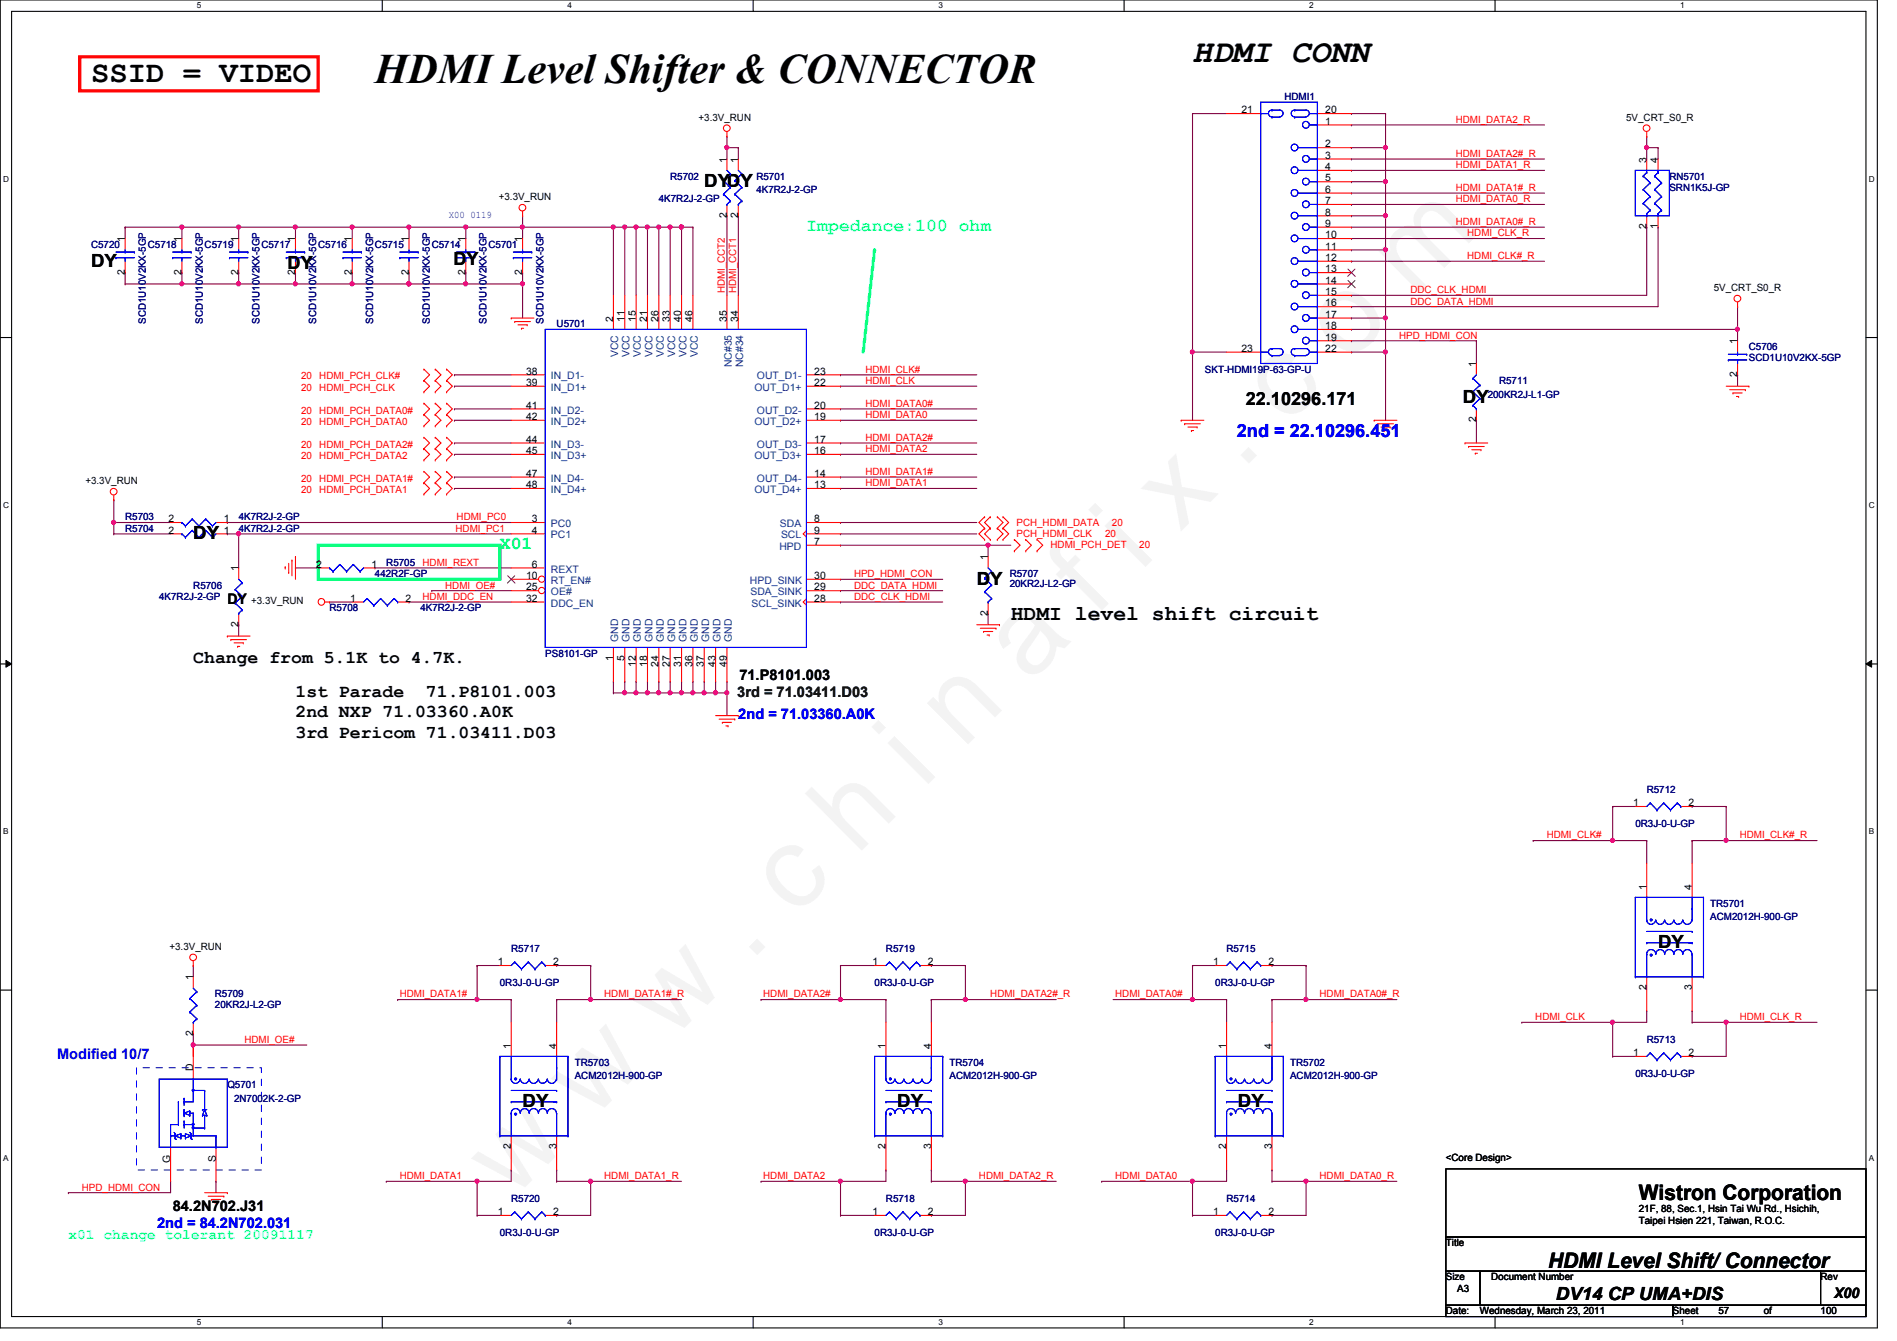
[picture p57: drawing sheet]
<svg xmlns="http://www.w3.org/2000/svg" width="297mm" height="210mm" viewBox="0 0 297 210" stroke-linecap="round" stroke-linejoin="round" font-family="sans-serif">
<defs><g id="words">
<text font-size="17.6" fill="#f0f" x="80.1" y="188" transform="rotate(-45 80.1 188)">w w w . c h i n a f i x . c o m</text>
<text font-size="6.6" x="58.7" y="13">HDMI Level Shifter &amp; CONNECTOR</text>
<text font-size="5.1" x="186.7" y="9.7">HDMI CONN</text>
<text font-size="4.8" x="14.3" y="12.9">SSID = VIDEO</text>
<g font-size="3.3">
<text x="158.3" y="97">HDMI level shift circuit</text>
<text x="256.6" y="187.9">Wistron Corporation</text>
<text x="242.4" y="198.5">HDMI Level Shift/ Connector</text>
</g>
<g font-size="2.8">
<text x="110.3" y="29.3">DYDY</text>
<text x="14.3" y="41.7">DY</text>
<text x="71" y="41.4">DY</text>
<text x="45" y="42.1">DY</text>
<text x="195.1" y="63.4">22.10296.171</text>
<text x="229.1" y="63.1">DY</text>
<text x="30.3" y="84.4">DY</text>
<text x="152.9" y="91.5">DY</text>
<text x="30.3" y="103.7">Change from 5.1K to 4.7K.</text>
<text x="46.3" y="109.1">1st Parade</text>
<text x="46.3" y="112.3">2nd NXP 71.03360.A0K</text>
<text x="66.7" y="109.1">71.P8101.003</text>
<text x="46.3" y="115.5">3rd Pericom 71.03411.D03</text>
<text x="259.6" y="148.4">DY</text>
<text x="81.8" y="173.3">DY</text>
<text x="140.5" y="173.3">DY</text>
<text x="193.8" y="173.3">DY</text>
<text x="243.6" y="203.5">DV14 CP UMA+DIS</text>
</g>
<text font-size="2.8" fill="#0ff" x="126.3" y="36.2">Impedance:100 ohm</text>
<text font-size="2.8" fill="#00f" x="193.7" y="68.4">2nd = 22.10296.451</text>
<text font-size="2.8" fill="#0f0" x="78.3" y="85.9">X01</text>
<g font-size="2.3">
<text x="35.6" y="94.6">DY</text>
<text x="115.8" y="106.5">71.P8101.003</text>
<text x="27" y="189.5">84.2N702.J31</text>
<text x="287.2" y="203.2">X00</text>
</g>
<text font-size="2.3" fill="#004000" x="115.4" y="109.1">3rd = 71.03411.D03</text>
<g font-size="2.3" fill="#00f">
<text x="115.6" y="112.5">2nd = 71.03360.A0K</text>
<text x="8.9" y="165.7">Modified 10/7</text>
<text x="24.6" y="192.2">2nd = 84.2N702.031</text>
</g>
<text font-size="2.3" fill="#0ff" x="10.7" y="193.9">x01 change tolerant 20091117</text>
<g font-size="1.6">
<text x="194.4" y="17.7">21</text>
<text x="207.5" y="17.7">20</text>
<text x="109.4" y="18.9">+3.3V_RUN</text>
<text x="207.5" y="19.5">1</text>
<text x="207.5" y="23.1">2</text>
<text x="254.6" y="18.9">5V_CRT_S0_R</text>
<text x="113.8" y="25.4" transform="rotate(-90 113.8 25.4)">1</text>
<text x="115.6" y="25.4" transform="rotate(-90 115.6 25.4)">1</text>
<text x="207.5" y="24.8">3</text>
<text x="207.5" y="26.6">4</text>
<text x="207.5" y="28.4">5</text>
<text x="257.8" y="25.4" transform="rotate(-90 257.8 25.4)">3</text>
<text x="259.6" y="25.4" transform="rotate(-90 259.6 25.4)">4</text>
<text x="78.1" y="31.3">+3.3V_RUN</text>
<text x="113.8" y="34.1" transform="rotate(-90 113.8 34.1)">2</text>
<text x="115.6" y="34.1" transform="rotate(-90 115.6 34.1)">2</text>
<text x="207.5" y="30.2">6</text>
<text x="207.5" y="32">7</text>
<text x="207.5" y="33.7">8</text>
<text x="207.5" y="35.5">9</text>
<text x="257.8" y="35.9" transform="rotate(-90 257.8 35.9)">2</text>
<text x="259.6" y="35.9" transform="rotate(-90 259.6 35.9)">1</text>
<text x="19.6" y="37.9" transform="rotate(-90 19.6 37.9)">1</text>
<text x="28.4" y="37.9" transform="rotate(-90 28.4 37.9)">1</text>
<text x="37.3" y="37.9" transform="rotate(-90 37.3 37.9)">1</text>
<text x="46.2" y="37.9" transform="rotate(-90 46.2 37.9)">1</text>
<text x="55.1" y="37.9" transform="rotate(-90 55.1 37.9)">1</text>
<text x="64" y="37.9" transform="rotate(-90 64 37.9)">1</text>
<text x="72.9" y="37.9" transform="rotate(-90 72.9 37.9)">1</text>
<text x="81.8" y="37.9" transform="rotate(-90 81.8 37.9)">1</text>
<text x="207.5" y="37.3">10</text>
<text x="207.5" y="39.1">11</text>
<text x="207.5" y="40.9">12</text>
<text x="19.6" y="43" transform="rotate(-90 19.6 43)">2</text>
<text x="28.4" y="43" transform="rotate(-90 28.4 43)">2</text>
<text x="37.3" y="43" transform="rotate(-90 37.3 43)">2</text>
<text x="46.2" y="43" transform="rotate(-90 46.2 43)">2</text>
<text x="55.1" y="43" transform="rotate(-90 55.1 43)">2</text>
<text x="64" y="43" transform="rotate(-90 64 43)">2</text>
<text x="72.9" y="43" transform="rotate(-90 72.9 43)">2</text>
<text x="81.8" y="43" transform="rotate(-90 81.8 43)">2</text>
<text x="207.5" y="42.6">13</text>
<text x="207.5" y="44.4">14</text>
<text x="207.5" y="46.2">15</text>
<text x="207.5" y="48">16</text>
<text x="268.3" y="45.6">5V_CRT_S0_R</text>
<text x="96" y="50.3" transform="rotate(-90 96 50.3)">2</text>
<text x="97.8" y="50.3" transform="rotate(-90 97.8 50.3)">11</text>
<text x="99.6" y="50.3" transform="rotate(-90 99.6 50.3)">15</text>
<text x="101.3" y="50.3" transform="rotate(-90 101.3 50.3)">21</text>
<text x="103.1" y="50.3" transform="rotate(-90 103.1 50.3)">26</text>
<text x="104.9" y="50.3" transform="rotate(-90 104.9 50.3)">33</text>
<text x="106.7" y="50.3" transform="rotate(-90 106.7 50.3)">40</text>
<text x="108.5" y="50.3" transform="rotate(-90 108.5 50.3)">46</text>
<text x="113.8" y="50.3" transform="rotate(-90 113.8 50.3)">35</text>
<text x="115.6" y="50.3" transform="rotate(-90 115.6 50.3)">34</text>
<text x="207.5" y="49.7">17</text>
<text x="207.5" y="51.5">18</text>
<text x="207.5" y="53.3">19</text>
<text x="272" y="53.9" transform="rotate(-90 272 53.9)">1</text>
<text x="82.4" y="58.6">38</text>
<text x="127.5" y="58.6">23</text>
<text x="194.4" y="55.1">23</text>
<text x="207.5" y="55.1">22</text>
<text x="231.1" y="57.4" transform="rotate(-90 231.1 57.4)">1</text>
<text x="272" y="59" transform="rotate(-90 272 59)">2</text>
<text x="82.4" y="60.4">39</text>
<text x="82.4" y="64">41</text>
<text x="82.4" y="65.7">42</text>
<text x="127.5" y="65.7">19</text>
<text x="127.5" y="64">20</text>
<text x="127.5" y="60.4">22</text>
<text x="82.4" y="69.3">44</text>
<text x="82.4" y="71.1">45</text>
<text x="127.5" y="71.1">16</text>
<text x="127.5" y="69.3">17</text>
<text x="231.1" y="66.1" transform="rotate(-90 231.1 66.1)">2</text>
<text x="13.4" y="75.8">+3.3V_RUN</text>
<text x="82.4" y="74.6">47</text>
<text x="82.4" y="76.4">48</text>
<text x="127.5" y="76.4">13</text>
<text x="127.5" y="74.6">14</text>
<text x="26.4" y="81.7">2</text>
<text x="26.4" y="83.5">2</text>
<text x="35" y="81.7">1</text>
<text x="35" y="83.5">1</text>
<text x="83.3" y="81.7">3</text>
<text x="83.3" y="83.5">4</text>
<text x="127.5" y="81.7">8</text>
<text x="127.5" y="83.5">9</text>
<text x="37.3" y="89.5" transform="rotate(-90 37.3 89.5)">1</text>
<text x="49.5" y="88.9">2</text>
<text x="58.2" y="88.9">1</text>
<text x="83.3" y="88.9">6</text>
<text x="127.5" y="85.3">7</text>
<text x="154.7" y="87.7" transform="rotate(-90 154.7 87.7)">1</text>
<text x="39.3" y="94.6">+3.3V_RUN</text>
<text x="54.8" y="94.2">1</text>
<text x="63.5" y="94.2">2</text>
<text x="82.4" y="90.6">10</text>
<text x="82.4" y="92.4">25</text>
<text x="82.4" y="94.2">32</text>
<text x="127.5" y="94.2">28</text>
<text x="127.5" y="92.4">29</text>
<text x="127.5" y="90.6">30</text>
<text x="37.3" y="98.1" transform="rotate(-90 37.3 98.1)">2</text>
<text x="154.7" y="96.4" transform="rotate(-90 154.7 96.4)">2</text>
<text x="96" y="103.5" transform="rotate(-90 96 103.5)">1</text>
<text x="97.8" y="103.5" transform="rotate(-90 97.8 103.5)">5</text>
<text x="99.6" y="104.4" transform="rotate(-90 99.6 104.4)">12</text>
<text x="101.3" y="104.4" transform="rotate(-90 101.3 104.4)">18</text>
<text x="103.1" y="104.4" transform="rotate(-90 103.1 104.4)">24</text>
<text x="104.9" y="104.4" transform="rotate(-90 104.9 104.4)">27</text>
<text x="106.7" y="104.4" transform="rotate(-90 106.7 104.4)">31</text>
<text x="108.5" y="104.4" transform="rotate(-90 108.5 104.4)">36</text>
<text x="110.2" y="104.4" transform="rotate(-90 110.2 104.4)">37</text>
<text x="112" y="104.4" transform="rotate(-90 112 104.4)">43</text>
<text x="113.8" y="104.4" transform="rotate(-90 113.8 104.4)">49</text>
<text x="255.7" y="126.2">1</text>
<text x="264.4" y="126.2">2</text>
<text x="257.8" y="139.2" transform="rotate(-90 257.8 139.2)">1</text>
<text x="264.9" y="139.2" transform="rotate(-90 264.9 139.2)">4</text>
<text x="26.5" y="148.7">+3.3V_RUN</text>
<text x="30.2" y="153.5" transform="rotate(-90 30.2 153.5)">1</text>
<text x="77.9" y="151.1">1</text>
<text x="86.6" y="151.1">2</text>
<text x="136.6" y="151.1">1</text>
<text x="145.3" y="151.1">2</text>
<text x="189.9" y="151.1">1</text>
<text x="198.6" y="151.1">2</text>
<text x="257.8" y="155" transform="rotate(-90 257.8 155)">2</text>
<text x="264.9" y="155" transform="rotate(-90 264.9 155)">3</text>
<text x="30.2" y="167.7" transform="rotate(-90 30.2 167.7)">D</text>
<text x="30.2" y="162.1" transform="rotate(-90 30.2 162.1)">2</text>
<text x="80" y="164.1" transform="rotate(-90 80 164.1)">1</text>
<text x="87.1" y="164.1" transform="rotate(-90 87.1 164.1)">4</text>
<text x="138.7" y="164.1" transform="rotate(-90 138.7 164.1)">1</text>
<text x="145.8" y="164.1" transform="rotate(-90 145.8 164.1)">4</text>
<text x="192" y="164.1" transform="rotate(-90 192 164.1)">1</text>
<text x="199.1" y="164.1" transform="rotate(-90 199.1 164.1)">4</text>
<text x="255.7" y="165.3">1</text>
<text x="264.4" y="165.3">2</text>
<text x="80" y="179.9" transform="rotate(-90 80 179.9)">2</text>
<text x="87.1" y="179.9" transform="rotate(-90 87.1 179.9)">3</text>
<text x="138.7" y="179.9" transform="rotate(-90 138.7 179.9)">2</text>
<text x="145.8" y="179.9" transform="rotate(-90 145.8 179.9)">3</text>
<text x="192" y="179.9" transform="rotate(-90 192 179.9)">2</text>
<text x="199.1" y="179.9" transform="rotate(-90 199.1 179.9)">3</text>
<text x="26.7" y="182.1" transform="rotate(-90 26.7 182.1)">G</text>
<text x="33.8" y="181.9" transform="rotate(-90 33.8 181.9)">S</text>
<text x="226.4" y="181.7">&lt;Core Design&gt;</text>
<text x="77.9" y="190.2">1</text>
<text x="86.6" y="190.2">2</text>
<text x="136.6" y="190.2">1</text>
<text x="145.3" y="190.2">2</text>
<text x="189.9" y="190.2">1</text>
<text x="198.6" y="190.2">2</text>
<text x="256.6" y="189.7">21F, 88, Sec.1, Hsin Tai Wu Rd., Hsichih,</text>
<text x="256.6" y="191.6">Taipei Hsien 221, Taiwan, R.O.C.</text>
<text x="226.4" y="195.1">Title</text>
<text x="226.4" y="200.4">Size</text>
<text x="228.2" y="202.2">A3</text>
<text x="233.5" y="200.4">Document Number</text>
<text x="285.1" y="200.4">Rev</text>
<text x="226.4" y="205.7">Date:</text>
<text x="231.7" y="205.7">Wednesday, March 23, 2011</text>
<text x="262" y="205.7">Sheet</text>
<text x="269.1" y="205.7">57</text>
<text x="276.2" y="205.7">of</text>
<text x="285.1" y="205.7">100</text>
</g>
<g font-size="1.6" fill="#000080">
<text x="201.1" y="15.7">HDMI1</text>
<text x="104.9" y="28.1">R5702</text>
<text x="118.4" y="28.1">R5701</text>
<text x="261.4" y="28.1">RN5701</text>
<text x="261.4" y="29.9">SRN1K5J-GP</text>
<text x="103.2" y="31.7">4K7R2J-2-GP</text>
<text x="118.4" y="30.2">4K7R2J-2-GP</text>
<text x="14.3" y="38.8">C5720</text>
<text x="23.2" y="38.8">C5718</text>
<text x="32" y="38.8">C5719</text>
<text x="40.9" y="38.8">C5717</text>
<text x="49.8" y="38.8">C5716</text>
<text x="58.7" y="38.8">C5715</text>
<text x="67.6" y="38.8">C5714</text>
<text x="76.5" y="38.8">C5701</text>
<text x="22.9" y="50.7" transform="rotate(-90 22.9 50.7)">SCD1U10V2KX-5GP</text>
<text x="31.7" y="50.7" transform="rotate(-90 31.7 50.7)">SCD1U10V2KX-5GP</text>
<text x="40.6" y="50.7" transform="rotate(-90 40.6 50.7)">SCD1U10V2KX-5GP</text>
<text x="49.5" y="50.7" transform="rotate(-90 49.5 50.7)">SCD1U10V2KX-5GP</text>
<text x="58.4" y="50.7" transform="rotate(-90 58.4 50.7)">SCD1U10V2KX-5GP</text>
<text x="67.3" y="50.7" transform="rotate(-90 67.3 50.7)">SCD1U10V2KX-5GP</text>
<text x="76.2" y="50.7" transform="rotate(-90 76.2 50.7)">SCD1U10V2KX-5GP</text>
<text x="85.1" y="50.7" transform="rotate(-90 85.1 50.7)">SCD1U10V2KX-5GP</text>
<text x="87.2" y="51.2">U5701</text>
<text x="188.7" y="58.3">SKT-HDMI19P-63-GP-U</text>
<text x="273.9" y="54.8">C5706</text>
<text x="273.9" y="56.6">SCD1U10V2KX-5GP</text>
<text x="233" y="62.2">200KR2J-L1-GP</text>
<text x="234.7" y="60.1">R5711</text>
<text x="19.6" y="81.4">R5703</text>
<text x="19.6" y="83.2">R5704</text>
<text x="37.4" y="81.4">4K7R2J-2-GP</text>
<text x="37.4" y="83.2">4K7R2J-2-GP</text>
<text x="60.5" y="88.6">R5705</text>
<text x="24.9" y="93.9">4K7R2J-2-GP</text>
<text x="30.3" y="92.1">R5706</text>
<text x="51.6" y="95.7">R5708</text>
<text x="58.7" y="90.3">442R2F-GP</text>
<text x="65.8" y="95.7">4K7R2J-2-GP</text>
<text x="158.1" y="90.3">R5707</text>
<text x="158.1" y="91.9">20KR2J-L2-GP</text>
<text x="85.4" y="102.8">PS8101-GP</text>
<text x="257.8" y="124.1">R5712</text>
<text x="256.1" y="129.5">0R3J-0-U-GP</text>
<text x="267.8" y="141.9">TR5701</text>
<text x="80" y="149">R5717</text>
<text x="138.7" y="149">R5719</text>
<text x="192.1" y="149">R5715</text>
<text x="267.8" y="144">ACM2012H-900-GP</text>
<text x="78.3" y="154.3">0R3J-0-U-GP</text>
<text x="136.9" y="154.3">0R3J-0-U-GP</text>
<text x="190.3" y="154.3">0R3J-0-U-GP</text>
<text x="33.7" y="156.1">R5709</text>
<text x="33.7" y="157.7">20KR2J-L2-GP</text>
<text x="90" y="166.8">TR5703</text>
<text x="148.7" y="166.8">TR5704</text>
<text x="202" y="166.8">TR5702</text>
<text x="257.8" y="163.2">R5713</text>
<text x="35.6" y="170.3">Q5701</text>
<text x="36.7" y="172.5">2N7002K-2-GP</text>
<text x="90" y="168.9">ACM2012H-900-GP</text>
<text x="148.7" y="168.9">ACM2012H-900-GP</text>
<text x="202" y="168.9">ACM2012H-900-GP</text>
<text x="256.1" y="168.6">0R3J-0-U-GP</text>
<text x="80" y="188.1">R5720</text>
<text x="138.7" y="188.1">R5718</text>
<text x="192.1" y="188.1">R5714</text>
<text x="78.3" y="193.5">0R3J-0-U-GP</text>
<text x="136.9" y="193.5">0R3J-0-U-GP</text>
<text x="190.3" y="193.5">0R3J-0-U-GP</text>
</g>
<g font-size="1.6" fill="#f00">
<text x="228" y="19.2">HDMI_DATA2_R</text>
<text x="228" y="24.6">HDMI_DATA2#_R</text>
<text x="228" y="26.3">HDMI_DATA1_R</text>
<text x="228" y="29.9">HDMI_DATA1#_R</text>
<text x="228" y="31.7">HDMI_DATA0_R</text>
<text x="228" y="35.2">HDMI_DATA0#_R</text>
<text x="229.7" y="37">HDMI_CLK_R</text>
<text x="229.7" y="40.6">HDMI_CLK#_R</text>
<text x="113.5" y="45.9" transform="rotate(-90 113.5 45.9)">HDMI_CCT2</text>
<text x="115.3" y="45.9" transform="rotate(-90 115.3 45.9)">HDMI_CCT1</text>
<text x="220.8" y="47.7">DDC_DATA_HDMI</text>
<text x="220.8" y="45.9">DDC_CLK_HDMI</text>
<text x="219.1" y="53">HPD_HDMI_CON</text>
<text x="47.2" y="59.4">20</text>
<text x="50" y="59.4">HDMI_PCH_CLK#</text>
<text x="135.5" y="58.3">HDMI_CLK#</text>
<text x="47.2" y="61.2">20</text>
<text x="47.2" y="64.7">20</text>
<text x="50" y="61.2">HDMI_PCH_CLK</text>
<text x="50" y="64.7">HDMI_PCH_DATA0#</text>
<text x="135.5" y="60.1">HDMI_CLK</text>
<text x="135.5" y="63.7">HDMI_DATA0#</text>
<text x="135.5" y="65.4">HDMI_DATA0</text>
<text x="47.2" y="66.5">20</text>
<text x="47.2" y="71.8">20</text>
<text x="47.2" y="70.1">20</text>
<text x="50" y="66.5">HDMI_PCH_DATA0</text>
<text x="50" y="71.8">HDMI_PCH_DATA2</text>
<text x="50" y="70.1">HDMI_PCH_DATA2#</text>
<text x="135.5" y="69">HDMI_DATA2#</text>
<text x="135.5" y="70.8">HDMI_DATA2</text>
<text x="47.2" y="75.4">20</text>
<text x="47.2" y="77.2">20</text>
<text x="50" y="75.4">HDMI_PCH_DATA1#</text>
<text x="50" y="77.2">HDMI_PCH_DATA1</text>
<text x="135.5" y="74.3">HDMI_DATA1#</text>
<text x="135.5" y="76.1">HDMI_DATA1</text>
<text x="71.3" y="83.2">HDMI_PC1</text>
<text x="71.5" y="81.4">HDMI_PC0</text>
<text x="159.2" y="82.3">PCH_HDMI_DATA</text>
<text x="174.1" y="82.3">20</text>
<text x="66.2" y="88.6">HDMI_REXT</text>
<text x="159.2" y="84.1">PCH_HDMI_CLK</text>
<text x="164.5" y="85.7">HDMI_PCH_DET</text>
<text x="173.1" y="84.1">20</text>
<text x="178.4" y="85.7">20</text>
<text x="66.2" y="93.9">HDMI_DDC_EN</text>
<text x="69.7" y="92.1">HDMI_OE#</text>
<text x="133.7" y="92.1">DDC_DATA_HDMI</text>
<text x="133.7" y="93.9">DDC_CLK_HDMI</text>
<text x="133.7" y="90.3">HPD_HDMI_CON</text>
<text x="242.2" y="131.2">HDMI_CLK#</text>
<text x="272.4" y="131.2">HDMI_CLK#_R</text>
<text x="62.6" y="156.1">HDMI_DATA1#</text>
<text x="94.6" y="156.1">HDMI_DATA1#_R</text>
<text x="119.5" y="156.1">HDMI_DATA2#</text>
<text x="155.1" y="156.1">HDMI_DATA2#_R</text>
<text x="174.6" y="156.1">HDMI_DATA0#</text>
<text x="206.6" y="156.1">HDMI_DATA0#_R</text>
<text x="240.4" y="159.7">HDMI_CLK</text>
<text x="272.4" y="159.7">HDMI_CLK_R</text>
<text x="38.3" y="163.2">HDMI_OE#</text>
<text x="62.6" y="184.6">HDMI_DATA1</text>
<text x="94.6" y="184.6">HDMI_DATA1_R</text>
<text x="119.5" y="184.6">HDMI_DATA2</text>
<text x="153.3" y="184.6">HDMI_DATA2_R</text>
<text x="174.6" y="184.6">HDMI_DATA0</text>
<text x="206.6" y="184.6">HDMI_DATA0_R</text>
<text x="12.8" y="186.4">HPD_HDMI_CON</text>
</g>
<text font-size="1.6" fill="#00f" x="70.3" y="34.1">X00 0119</text>
<g font-size="1.6" fill="#004080">
<text x="86.3" y="59.4">IN_D1-</text>
<text x="96.8" y="55.9" transform="rotate(-90 96.8 55.9)">VCC</text>
<text x="98.6" y="55.9" transform="rotate(-90 98.6 55.9)">VCC</text>
<text x="100.4" y="55.9" transform="rotate(-90 100.4 55.9)">VCC</text>
<text x="102.1" y="55.9" transform="rotate(-90 102.1 55.9)">VCC</text>
<text x="103.9" y="55.9" transform="rotate(-90 103.9 55.9)">VCC</text>
<text x="105.7" y="55.9" transform="rotate(-90 105.7 55.9)">VCC</text>
<text x="107.5" y="55.9" transform="rotate(-90 107.5 55.9)">VCC</text>
<text x="109.3" y="55.9" transform="rotate(-90 109.3 55.9)">VCC</text>
<text x="114.6" y="57.5" transform="rotate(-90 114.6 57.5)">NC#35</text>
<text x="116.4" y="57.5" transform="rotate(-90 116.4 57.5)">NC#34</text>
<text x="118.5" y="59.4">OUT_D1-</text>
<text x="86.3" y="61.2">IN_D1+</text>
<text x="86.3" y="64.7">IN_D2-</text>
<text x="118.1" y="61.2">OUT_D1+</text>
<text x="118.5" y="64.7">OUT_D2-</text>
<text x="86.3" y="66.5">IN_D2+</text>
<text x="86.3" y="70.1">IN_D3-</text>
<text x="86.3" y="71.8">IN_D3+</text>
<text x="118.1" y="71.8">OUT_D3+</text>
<text x="118.1" y="66.5">OUT_D2+</text>
<text x="118.5" y="70.1">OUT_D3-</text>
<text x="86.3" y="75.4">IN_D4-</text>
<text x="86.3" y="77.2">IN_D4+</text>
<text x="118.1" y="77.2">OUT_D4+</text>
<text x="118.5" y="75.4">OUT_D4-</text>
<text x="86.3" y="82.5">PC0</text>
<text x="122.1" y="82.5">SDA</text>
<text x="86.3" y="84.3">PC1</text>
<text x="86.3" y="89.6">REXT</text>
<text x="122" y="86.1">HPD</text>
<text x="122.3" y="84.3">SCL</text>
<text x="86.3" y="91.4">RT_EN#</text>
<text x="86.3" y="93.2">OE#</text>
<text x="86.3" y="95">DDC_EN</text>
<text x="117.4" y="91.4">HPD_SINK</text>
<text x="117.5" y="93.2">SDA_SINK</text>
<text x="117.7" y="95">SCL_SINK</text>
<text x="96.8" y="100.5" transform="rotate(-90 96.8 100.5)">GND</text>
<text x="98.6" y="100.5" transform="rotate(-90 98.6 100.5)">GND</text>
<text x="100.4" y="100.5" transform="rotate(-90 100.4 100.5)">GND</text>
<text x="102.1" y="100.5" transform="rotate(-90 102.1 100.5)">GND</text>
<text x="103.9" y="100.5" transform="rotate(-90 103.9 100.5)">GND</text>
<text x="105.7" y="100.5" transform="rotate(-90 105.7 100.5)">GND</text>
<text x="107.5" y="100.5" transform="rotate(-90 107.5 100.5)">GND</text>
<text x="109.3" y="100.5" transform="rotate(-90 109.3 100.5)">GND</text>
<text x="111" y="100.5" transform="rotate(-90 111 100.5)">GND</text>
<text x="112.8" y="100.5" transform="rotate(-90 112.8 100.5)">GND</text>
<text x="114.6" y="100.5" transform="rotate(-90 114.6 100.5)">GND</text>
</g>
<g font-size="1.3">
<text x="30.8" y="1.3">5</text>
<text x="88.9" y="1.3">4</text>
<text x="146.9" y="1.3">3</text>
<text x="205" y="1.3">2</text>
<text x="263.1" y="1.3">1</text>
<text x=".5" y="28.4">D</text>
<text x="292.6" y="28.4">D</text>
<text x=".5" y="79.5">C</text>
<text x="292.6" y="79.5">C</text>
<text x=".5" y="130.6">B</text>
<text x="292.6" y="130.6">B</text>
<text x=".5" y="181.7">A</text>
<text x="292.6" y="181.7">A</text>
<text x="30.8" y="207.4">5</text>
<text x="88.9" y="207.4">4</text>
<text x="146.9" y="207.4">3</text>
<text x="205" y="207.4">2</text>
<text x="263.1" y="207.4">1</text>
</g>
</g></defs>
<path d="M0 0h294v207.9h-294zM1.8 1.8h290.4v204.3h-290.4z" fill="none" stroke="#000" stroke-width=".17"/>
<g fill="#fff">
<path d="M30.8 .2h.7v1.4h-.7z"/>
<path d="M30.8 206.2h.7v1.4h-.7z"/>
</g>
<path d="M59.9 0v1.8M59.9 206.1v1.8" fill="none" stroke="#000" stroke-width=".17"/>
<g fill="#fff">
<path d="M88.9 .2h.6v1.4h-.6z"/>
<path d="M88.9 206.2h.6v1.4h-.6z"/>
</g>
<path d="M117.9 0v1.8M117.9 206.1v1.8" fill="none" stroke="#000" stroke-width=".17"/>
<g fill="#fff">
<path d="M146.9 .2h.7v1.4h-.7z"/>
<path d="M146.9 206.2h.7v1.4h-.7z"/>
</g>
<path d="M176 0v1.8M176 206.1v1.8" fill="none" stroke="#000" stroke-width=".17"/>
<g fill="#fff">
<path d="M205 .2h.7v1.4h-.7z"/>
<path d="M205 206.2h.7v1.4h-.7z"/>
</g>
<path d="M234.1 0v1.8M234.1 206.1v1.8" fill="none" stroke="#000" stroke-width=".17"/>
<g fill="#fff">
<path d="M263.1 .2h.7v1.4h-.7z"/>
<path d="M263.1 206.2h.7v1.4h-.7z"/>
<path d="M.5 27.3h.9v1.4h-.9z"/>
<path d="M292.6 27.3h.9v1.4h-.9z"/>
<path d="M.5 78.4h.9v1.4h-.9z"/>
<path d="M292.6 78.4h.9v1.4h-.9z"/>
</g>
<path d="M0 52.8h1.8M292.2 52.8h1.8" fill="none" stroke="#000" stroke-width=".17"/>
<g fill="#fff">
<path d="M.5 129.5h.8v1.4h-.8z"/>
<path d="M292.6 129.5h.9v1.4h-.9z"/>
</g>
<path d="M0 103.9h1.8M292.2 103.9h1.8" fill="none" stroke="#000" stroke-width=".17"/>
<path d="M.9 103.4l.9 .5-.9 .5zM292.2 103.9l.9-.5v1z" fill="#000"/>
<path d="M.9 103.4l.9 .5-.9 .5zM292.2 103.9l.9-.5v1z" fill="none" stroke="#000" stroke-width=".16"/>
<g fill="#fff">
<path d="M.5 180.5h.8v1.4h-.8z"/>
<path d="M292.6 180.5h.9v1.4h-.9z"/>
</g>
<path d="M0 155h1.8M292.2 155h1.8" fill="none" stroke="#000" stroke-width=".17"/>
<path d="M64 44.4h.1M64 44.4h8.9" fill="none" stroke="#800040" stroke-width=".17"/>
<circle cx="64" cy="44.4" r=".32" fill="#f0f"/>
<circle cx="64" cy="44.4" r=".32" fill="none" stroke="#f0f" stroke-width=".17"/>
<path d="M64 35.6h.1M64 35.6h8.9" fill="none" stroke="#800040" stroke-width=".17"/>
<circle cx="64" cy="35.5" r=".32" fill="#f0f"/>
<circle cx="64" cy="35.5" r=".32" fill="none" stroke="#f0f" stroke-width=".17"/>
<path d="M64 35.6h.1M64 35.6v1.7M55.2 42.7h.1M55.2 44.4h.1M55.2 42.7v1.7M64 42.7h.1M64 42.7v1.7h-8.8" fill="none" stroke="#800040" stroke-width=".17"/>
<circle cx="64" cy="44.4" r=".32" fill="#f0f"/>
<circle cx="64" cy="44.4" r=".32" fill="none" stroke="#f0f" stroke-width=".17"/>
<circle cx="55.1" cy="44.4" r=".32" fill="#f0f"/>
<circle cx="55.1" cy="44.4" r=".32" fill="none" stroke="#f0f" stroke-width=".17"/>
<path d="M17.8 81.8h.1M17.8 81.8h8.9M37.4 97.8h.1M37.4 97.8v1.8M51.6 94.2h.1M51.6 94.2h3.6M64 94.2h.1M64 94.2h16" fill="none" stroke="#800040" stroke-width=".17"/>
<circle cx="17.8" cy="81.8" r=".32" fill="#f0f"/>
<circle cx="17.8" cy="81.8" r=".32" fill="none" stroke="#f0f" stroke-width=".17"/>
<path d="M17.8 83.6h.1M17.8 81.8h.1M17.8 83.6h8.9M17.8 81.8v1.8M35.6 83.6h.1M35.6 81.8h.1M35.6 83.6h44.4M35.6 81.8h44.4M37.4 83.6h.1M37.4 83.6v5.3" fill="none" stroke="#800040" stroke-width=".17"/>
<circle cx="37.4" cy="83.5" r=".32" fill="#f0f"/>
<circle cx="37.4" cy="83.5" r=".32" fill="none" stroke="#f0f" stroke-width=".17"/>
<g fill="none" stroke="#800040" stroke-width=".17">
<path d="M113.8 23.1h.1M113.8 21.3h.1M113.8 21.3v3.6M115.6 23.1h.1M115.6 23.1v1.8M17.8 78.2h.1M17.8 78.2v3.6M46.3 88.9h.1M46.3 88.9h3.5M58.7 88.9h.1M58.7 88.9h21.3M30.3 163.6h.1"/>
<path d="M30.3 163.6h17.7M26.7 184.9h.1M26.7 184.9v1.8M33.8 184.9h.1M33.8 184.9v1.8"/>
</g>
<circle cx="30.2" cy="163.5" r=".32" fill="#f0f"/>
<circle cx="30.2" cy="163.5" r=".32" fill="none" stroke="#f0f" stroke-width=".17"/>
<path d="M113.8 23.1h.1M113.8 23.1h1.8M30.3 151.1h.1M30.3 151.1v1.8M30.3 161.8h.1M30.3 163.6h.1M30.3 161.8v3.6M10.7 186.7h.1M10.7 186.7h16" fill="none" stroke="#800040" stroke-width=".17"/>
<circle cx="113.8" cy="23.1" r=".32" fill="#f0f"/>
<circle cx="113.8" cy="23.1" r=".32" fill="none" stroke="#f0f" stroke-width=".17"/>
<path d="M55.2 35.6h.1M55.2 35.6v1.7M55.2 35.6h8.8" fill="none" stroke="#800040" stroke-width=".17"/>
<circle cx="55.1" cy="35.5" r=".32" fill="#f0f"/>
<circle cx="55.1" cy="35.5" r=".32" fill="none" stroke="#f0f" stroke-width=".17"/>
<g fill="none" stroke="#800040" stroke-width=".17">
<path d="M211.6 19.6h.1M211.6 19.6h30.2M46.3 35.6h.1M46.3 35.6v1.7M46.3 35.6h8.9M211.6 35.6h30.2M211.6 24.9h30.2M211.6 26.7h30.2M211.6 32h30.2M211.6 30.2h30.2M211.6 37.3h30.2M46.3 42.7h.1"/>
<path d="M46.3 44.4h.1M46.3 42.7v1.7M46.3 44.4h8.9M211.6 40.9h30.2M211.6 48h48M211.6 46.2h46.2M211.6 51.6h60.5M272.1 48h.1M272.1 51.6h.1M272.1 58.7h.1M272.1 48v5.3M272.1 58.7v1.8"/>
</g>
<circle cx="272" cy="51.5" r=".32" fill="#f0f"/>
<circle cx="272" cy="51.5" r=".32" fill="none" stroke="#f0f" stroke-width=".17"/>
<path d="M211.6 17.8h.1M211.6 17.8h5.4M217 17.8h.1M217 17.8v10.6M211.6 23.1h.1M211.6 23.1h5.4M217 23.1h.1" fill="none" stroke="#800040" stroke-width=".17"/>
<circle cx="216.9" cy="23.1" r=".32" fill="#f0f"/>
<circle cx="216.9" cy="23.1" r=".32" fill="none" stroke="#f0f" stroke-width=".17"/>
<path d="M186.7 17.8h.1M186.7 17.8h5.4M186.7 17.8v37.3M252.5 131.6h.1M252.5 131.6h5.3M257.8 131.6h.1M257.8 131.6v3.5" fill="none" stroke="#800040" stroke-width=".17"/>
<circle cx="252.5" cy="131.5" r=".32" fill="#f0f"/>
<circle cx="252.5" cy="131.5" r=".32" fill="none" stroke="#f0f" stroke-width=".17"/>
<path d="M265 131.6h.1M265 131.6v3.5M270.3 131.6h.1M270.3 131.6h14.2M257.8 158.2h.1M257.8 158.2v1.8h-5.3M252.5 160h.1" fill="none" stroke="#800040" stroke-width=".17"/>
<circle cx="252.5" cy="160" r=".32" fill="#f0f"/>
<circle cx="252.5" cy="160" r=".32" fill="none" stroke="#f0f" stroke-width=".17"/>
<path d="M240.1 131.6h.1M252.5 126.2h.1M252.5 126.2v5.4h-12.4M252.5 126.2h3.6M265 126.2h.1M265 126.2h5.3M270.3 126.2h.1M270.3 126.2v5.4M265 158.2h.1M265 158.2v1.8M265 160h.1M265 160h5.3" fill="none" stroke="#800040" stroke-width=".17"/>
<circle cx="270.3" cy="131.5" r=".32" fill="#f0f"/>
<circle cx="270.3" cy="131.5" r=".32" fill="none" stroke="#f0f" stroke-width=".17"/>
<path d="M238.3 160h.1M238.3 160h14.2M252.5 165.4h.1M252.5 160h.1M252.5 165.4h3.6M252.5 160v5.4M265 165.4h.1M270.3 160h.1M270.3 160v5.4h-5.3" fill="none" stroke="#800040" stroke-width=".17"/>
<circle cx="270.3" cy="160" r=".32" fill="#f0f"/>
<circle cx="270.3" cy="160" r=".32" fill="none" stroke="#f0f" stroke-width=".17"/>
<path d="M37.4 42.7h.1M37.4 44.4h.1M37.4 42.7v1.7M37.4 44.4h8.9M62.3 156.5h.1M62.3 156.5h12.4M270.3 160h.1M270.3 160h14.2M60.5 184.9h.1M60.5 184.9h14.2" fill="none" stroke="#800040" stroke-width=".17"/>
<circle cx="46.2" cy="44.4" r=".32" fill="#f0f"/>
<circle cx="46.2" cy="44.4" r=".32" fill="none" stroke="#f0f" stroke-width=".17"/>
<circle cx="37.4" cy="44.4" r=".32" fill="#f0f"/>
<circle cx="37.4" cy="44.4" r=".32" fill="none" stroke="#f0f" stroke-width=".17"/>
<path d="M37.4 35.6h.1M37.4 35.6v1.7M37.4 35.6h8.9" fill="none" stroke="#800040" stroke-width=".17"/>
<circle cx="46.2" cy="35.5" r=".32" fill="#f0f"/>
<circle cx="46.2" cy="35.5" r=".32" fill="none" stroke="#f0f" stroke-width=".17"/>
<circle cx="37.4" cy="35.5" r=".32" fill="#f0f"/>
<circle cx="37.4" cy="35.5" r=".32" fill="none" stroke="#f0f" stroke-width=".17"/>
<path d="M28.5 35.6h.1M28.5 35.6v1.7M28.5 35.6h8.9M19.6 42.7h.1M19.6 44.4h.1M19.6 44.4h17.8M19.6 42.7v1.7M28.5 42.7h.1M28.5 44.4h.1M28.5 42.7v1.7" fill="none" stroke="#800040" stroke-width=".17"/>
<circle cx="28.5" cy="44.4" r=".32" fill="#f0f"/>
<circle cx="28.5" cy="44.4" r=".32" fill="none" stroke="#f0f" stroke-width=".17"/>
<path d="M19.6 35.6h.1M19.6 35.6v1.7M19.6 35.6h8.9" fill="none" stroke="#800040" stroke-width=".17"/>
<circle cx="28.5" cy="35.5" r=".32" fill="#f0f"/>
<circle cx="28.5" cy="35.5" r=".32" fill="none" stroke="#f0f" stroke-width=".17"/>
<path d="M257.8 23.1h.1M257.8 23.1h1.8M265 131.6h.1M265 131.6h5.3" fill="none" stroke="#800040" stroke-width=".17"/>
<circle cx="257.8" cy="23.1" r=".32" fill="#f0f"/>
<circle cx="257.8" cy="23.1" r=".32" fill="none" stroke="#f0f" stroke-width=".17"/>
<path d="M257.8 21.3h.1M257.8 35.6h.1M257.8 23.1h.1M257.8 21.3v3.6M257.8 35.6v10.6M259.6 23.1h.1M259.6 35.6h.1M259.6 23.1v1.8M259.6 35.6v12.4" fill="none" stroke="#800040" stroke-width=".17"/>
<g fill="none" stroke="#f00" stroke-width=".17">
<path d="M192.1 17.8h5.3M206.3 19.6h5.3M206.3 17.8h5.3M113.8 21.3h.1M113.8 20.6v.7M206.3 23.1h5.3M257.8 21.3h.1M257.8 20.6v.7M66.4 59.6h.1M66.4 57.8h.1M66.4 57.8l.9 .9-.9 .9M66.4 59.6l.9 .9-.9 .8"/>
<path d="M272.1 48h.1M272.1 47.3v.7M17.8 78.2h.1M17.8 77.5v.7M66.4 61.3h.1M66.4 64.9h.1M66.4 63.1h.1M66.4 66.7h.1M66.4 75.6h.1M66.4 73.8h.1M66.4 77.3h.1M66.4 72h.1"/>
<path d="M66.4 70.2h.1M66.4 68.5h.1M66.4 63.1l.9 .9-.9 .9M66.4 64.9l.9 .9-.9 .9M66.4 73.8l.9 .9-.9 .9M66.4 75.6l.9 .9-.9 .8M66.4 70.2l.9 .9-.9 .9M66.4 68.5l.9 .8-.9 .9M270.3 60.5h3.6M270.8 61h2.5M271.4 61.5h.1M271.4 61.5h1.4"/>
<path d="M271.9 62.1h.3M272.2 62.1h.1M273.3 61h.1M273.9 60.5h.1M26.7 81.8h1.8M33.8 81.8h1.8M35.6 99.6h.1M35.6 99.6h3.6M44.7 88.7h.1M44.7 88.7v.4M45.2 89.6h.1M45.2 88.2v1.4"/>
<path d="M45.7 87.7h.1M45.7 87.7v2.4M46.3 87.1h.1M46.3 87.1v3.6M50.9 94.2h.7M51.6 94.2h.1M36.1 100.1h.1M36.1 100.1h2.5M36.7 100.6h1.4M37.2 101.2h.1M37.2 101.2h.3M38.1 100.6h.1"/>
<path d="M256.1 126.2h1.7M263.2 126.2h1.8M30.3 151.1h.1M30.3 150.4v.7M26.7 179.6v5.3M30.3 163.6v5.3M33.8 179.6v5.3M256.1 165.4h1.7M263.2 165.4h1.8M32 186.7h3.6M32.6 187.2h2.4M33.1 187.7h.1"/>
<path d="M33.1 187.7h1.4M33.7 188.3h.3M34 188.3h.1M35 187.2h.1M35.6 186.7h.1"/>
<circle cx="113.8" cy="20.1" r=".52"/>
<circle cx="257.8" cy="20.1" r=".52"/>
<circle cx="272.1" cy="46.7" r=".52"/>
<circle cx="17.8" cy="77" r=".52"/>
<circle cx="50.3" cy="94.2" r=".52"/>
<circle cx="30.2" cy="149.9" r=".52"/>
</g>
<path d="M226.4 183h65.8v10.6h-65.8zM226.4 193.6h65.8v5.4h-65.8zM226.4 199h5.3v5.3h-5.3zM231.7 199h53.4v5.3h-53.4zM285.1 199h7.1v5.3h-7.1zM226.4 204.3h35.6v1.8h-35.6zM262 204.3h30.2v1.8h-30.2z" fill="none" stroke="#000" stroke-width=".17"/>
<path d="M12.5 8.9h37.3v5.3h-37.3z" fill="none" stroke="#f00" stroke-width=".51"/>
<path d="M49.8 85.3h28.5v5.4h-28.5z" fill="none" stroke="#0f0" stroke-width=".51"/>
<path d="M21.4 167.1h19.5v16h-19.5z" fill="none" stroke="#00f" stroke-width=".16" stroke-dasharray="1 1 1 1 1 1 1 1"/>
<g fill="none" stroke="#00f" stroke-width=".17">
<path d="M197.4 16h8.9v40.9h-8.9zM197.4 17.8h.1M197.4 17.8h1.2M199.2 18.3h.1M199.2 17.2h1.2a.53 .53 0 0 1 .5 .6 .53 .53 0 0 1-.5 .5M199.2 17.2a.53 .53 0 0 0-.6 .5 .53 .53 0 0 0 .5 .6M199.2 17.2h.1M199.2 18.3h1.2M202.7 17.2h1.8a.53 .53 0 0 1 .5 .6 .53 .53 0 0 1-.5 .5M202.7 17.2a.53 .53 0 0 0-.5 .5 .53 .53 0 0 0 .5 .6M202.7 17.2h.1M202.7 18.3h.1"/>
<path d="M202.7 18.3h1.8M205.1 17.8h1.2M205.1 19.6h1.2M206.3 17.8h.1M206.3 19.6h.1M203.3 23.1h3M206.3 23.1h.1M28.5 81.8h.1M28.5 81.8l.5 .5M29 82.3h.1M30.1 81.2h.1M30.1 81.2l1.1 1.1"/>
<path d="M30.1 81.2l-1.1 1.1M31.2 82.3h.1M32.2 81.2h.1M32.2 81.2l1.1 1.1M32.2 81.2l-1 1.1M33.3 82.3h.1M33.8 81.8l-.5 .5M258.4 125.7h.1M258.4 125.7l-.6 .5M258.4 125.7l1.1 1.1M259.5 126.8h.1M260.5 125.7h.1"/>
<path d="M260.5 125.7l-1 1.1M260.5 125.7l1.1 1.1M261.6 126.8h.1M262.6 125.7h.1M262.6 125.7l-1 1.1M262.6 125.7l.6 .5M263.2 126.2h.1M26.7 176h.1M26.7 177.8h.1M26.7 176v3.6M26.7 177.8h.7M26.7 176h1.2"/>
<path d="M27.3 177.2l.1 .3M27.4 177.5h.1M27.4 178.1h.1M27.4 177.8h.1M27.4 177.5v.6M27.4 178.1l.2 .3M27.4 177.8l.9 .3M27.9 176h.1M27.9 172.5h.1M27.9 172.5v3.5M28.3 178.1h.1M28.3 177.5h.1"/>
<path d="M28.3 177.8h.7M28.3 177.5v.6M28.3 177.5l-.9 .3M29 178.1h.1M29 177.5h.1M29 177.8h.1M29 177.5v.6M29 177.5l.9 .3M29.7 177.2l.2 .3M29.9 177.8h.1M29.9 178.1h.1M29.9 177.5h.1"/>
<path d="M29.9 177.8h3.9M29.9 177.8l-.9 .3M29.9 178.1l.2 .3M29.9 177.5v.6M30.3 174.2h.1M30.3 174.2v3.6M33.8 177.8h.1M33.8 179.6h.1M33.8 177.8v1.8M258.4 164.8h.1M258.4 164.8l-.6 .6M258.4 164.8l1.1 1.1"/>
<path d="M259.5 165.9h.1M260.5 164.8h.1M260.5 164.8l-1 1.1M260.5 164.8l1.1 1.1M261.6 165.9h.1M262.6 164.8h.1M262.6 164.8l-1 1.1M262.6 164.8l.6 .6M263.2 165.4h.1"/>
<circle cx="204.5" cy="19.5" r=".54"/>
<circle cx="202.7" cy="23.1" r=".54"/>
</g>
<path d="M30.1 175.9h.2v.2h-.2z" fill-rule="evenodd" fill="#00f"/>
<path d="M28.8 176h.1M28.8 175.5h.1M28.8 176h1.5M28.8 175.5v1.1M30.1 175.9h.2v.2h-.2z" fill="none" stroke="#00f" stroke-width=".17"/>
<path d="M30.1 176.4h.2v.2h-.2z" fill-rule="evenodd" fill="#00f"/>
<g fill="none" stroke="#00f" stroke-width=".17">
<path d="M28.8 173.7h.1M28.8 173.9h.1M28.8 174.2h.1M28.8 172.5h.1M28.8 171.9h.1M28.8 171.9v1.1M28.8 173.7v1.1M28.8 174.2l.9 .4M29.7 174.2h.1M29.7 174.6h.1M29.7 174.2h.6M29.7 173.9l-.9 .3"/>
<path d="M30.1 176.4h.2v.2h-.2zM30.3 168.9h.1M30.3 170.7h.1M30.3 168.9v3.6h-1.5M30.3 170.7h1.7M30.4 176.6h1.6M31.7 174.6h.1M31.7 173.7h.1M31.7 174.6h.7M31.7 173.7h.7M32 176.6h.1M32 174.6h.1"/>
<path d="M32 173.7h.1M32 170.7h.1M32 170.7v3M32 174.6v2M32 173.7l.4 .9M32 173.7l-.3 .9M32.4 174.6h.1"/>
</g>
<path d="M30.1 170.6h.2v.2h-.2z" fill-rule="evenodd" fill="#00f"/>
<g fill="none" stroke="#00f" stroke-width=".17">
<path d="M24.9 168.9h10.7v10.7h-10.7zM26.7 176h.1M26.7 177.8h.1M26.7 176v3.6M26.7 177.8h.7M26.7 176h1.2M27.3 177.2l.1 .3M27.4 177.5h.1M27.4 178.1h.1M27.4 177.8h.1M27.4 177.5v.6M27.4 178.1l.2 .3"/>
<path d="M27.4 177.8l.9 .3M27.9 176h.1M27.9 172.5h.1M27.9 172.5v3.5M28.3 178.1h.1M28.3 177.5h.1M28.3 177.8h.7M28.3 177.5v.6M28.3 177.5l-.9 .3M29 178.1h.1M29 177.5h.1M29 177.8h.1"/>
<path d="M29 177.5v.6M29 177.5l.9 .3M29.7 173.9h.1M29.7 173.9v.7M29.7 177.2l.2 .3M29.9 177.8h.1M29.9 178.1h.1M29.9 177.5h.1M29.9 177.8h3.9M29.9 177.8l-.9 .3M29.9 178.1l.2 .3M29.9 177.5v.6"/>
<path d="M30.1 170.6h.2v.2h-.2zM30.3 174.2h.1M30.3 174.2v3.6M33.8 177.8h.1M33.8 179.6h.1M33.8 177.8v1.8"/>
</g>
<path d="M30.1 175.9h.2v.2h-.2z" fill-rule="evenodd" fill="#00f"/>
<path d="M28.8 176h.1M28.8 175.5h.1M28.8 176h1.5M28.8 175.5v1.1M30.1 175.9h.2v.2h-.2z" fill="none" stroke="#00f" stroke-width=".17"/>
<path d="M30.1 176.4h.2v.2h-.2z" fill-rule="evenodd" fill="#00f"/>
<g fill="none" stroke="#00f" stroke-width=".17">
<path d="M28.8 173.7h.1M28.8 173.9h.1M28.8 174.2h.1M28.8 172.5h.1M28.8 171.9h.1M28.8 171.9v1.1M28.8 173.7v1.1M28.8 174.2l.9 .4M29.7 174.2h.1M29.7 174.6h.1M29.7 174.2h.6M29.7 173.9l-.9 .3"/>
<path d="M30.1 176.4h.2v.2h-.2zM30.3 168.9h.1M30.3 170.7h.1M30.3 168.9v3.6h-1.5M30.3 170.7h1.7M30.4 176.6h1.6M31.7 174.6h.1M31.7 173.7h.1M31.7 174.6h.7M31.7 173.7h.7M32 176.6h.1M32 174.6h.1"/>
<path d="M32 173.7h.1M32 170.7h.1M32 170.7v3M32 174.6v2M32 173.7l.4 .9M32 173.7l-.3 .9M32.4 174.6h.1"/>
</g>
<path d="M30.1 170.6h.2v.2h-.2z" fill-rule="evenodd" fill="#00f"/>
<g fill="none" stroke="#00f" stroke-width=".17">
<path d="M18.2 39.5h2.8M19.6 39.5h.1M19.6 39.1v.4M21 39.5h.1M27 39.5h2.9M28.5 39.5h.1M28.5 39.1v.4M29.9 39.5h.1M35.9 39.5h2.9M37.4 39.5h.1M37.4 39.1v.4M38.8 39.5h.1"/>
<path d="M44.8 39.5h2.9M46.3 39.5h.1M46.3 39.1v.4M47.7 39.5h.1M53.7 39.5h2.9M55.2 39.5h.1M55.2 39.1v.4M56.6 39.5h.1M62.6 39.5h2.9M64 39.5h.1M64 39.1v.4M65.5 39.5h.1"/>
<path d="M256.1 26.7h5.3v7.1h-5.3zM257.3 27.6h.1M257.3 29.7h.1M257.3 31.8h.1M257.3 27.6l1.1 1M257.3 29.7l1.1 1.1M257.3 31.8l1.1 1.1M257.8 27h.1M257.8 33.4h.1M257.8 33.8h.1M257.8 26.7v.3M257.8 33.4v.4"/>
<path d="M257.8 27l-.5 .6M258.4 28.6h.1M258.4 30.8h.1M258.4 32.9h.1M258.4 28.6l-1.1 1.1M258.4 30.8l-1.1 1M258.4 32.9l-.6 .5M259.1 31.8h.1M259.1 29.7h.1M259.1 27.6h.1M259.1 31.8l1.1 1.1M259.1 29.7l1.1 1.1"/>
<path d="M259.1 27.6l1.1 1M259.6 33.4h.1M259.6 27h.1M259.6 26.7h.1M259.6 26.7v.3M259.6 33.4v.4M259.6 27l-.5 .6M260.2 32.9h.1M260.2 30.8h.1M260.2 28.6h.1M260.2 32.9l-.6 .5M260.2 30.8l-1.1 1"/>
<path d="M260.2 28.6l-1.1 1.1M18.2 40.3h.1M18.2 40.3h2.8M19.6 40.3h.1M19.6 40.3v.6M27 40.3h.1M27 40.3h2.9M28.5 40.3h.1M28.5 40.3v.6M35.9 40.3h.1M35.9 40.3h2.9M37.4 40.3h.1"/>
<path d="M37.4 40.3v.6M44.8 40.3h.1M44.8 40.3h2.9M46.3 40.3h.1M46.3 40.3v.6M53.7 40.3h.1M53.7 40.3h2.9M55.2 40.3h.1M55.2 40.3v.6M62.6 40.3h.1M62.6 40.3h2.9M64 40.3h.1"/>
<path d="M64 40.3v.6M85.4 51.6h40.9v49.7h-40.9zM270.6 56.3h.1M270.6 55.5h2.9M270.6 56.3h2.9M272.1 55.5h.1M272.1 56.3h.1M272.1 55.1v.4M272.1 56.3v.6M273.5 55.5h.1M28.5 83.6h.1M28.5 83.6l.5 .5"/>
<path d="M29 84.1h.1M30.1 83h.1M30.1 83l1.1 1.1M30.1 83l-1.1 1.1M31.2 84.1h.1M32.2 83h.1M32.2 83l1.1 1.1M32.2 83l-1 1.1M33.3 84.1h.1M33.8 83.6l-.5 .5M36.8 92.3h.1M36.8 94.4h.1"/>
<path d="M36.8 92.3l1.1 1M36.8 94.4l1.1 1.1M37.4 96h.1M37.4 90.7l.5 .5M37.9 91.2h.1M37.9 93.3h.1M37.9 95.5h.1M37.9 91.2l-1.1 1.1M37.9 93.3l-1.1 1.1M37.9 95.5l-.5 .5M51.6 88.9h.1M51.6 88.9l.6 .6"/>
<path d="M52.2 89.5h.1M53.2 88.3h.1M53.2 88.3l1.1 1.2M53.2 88.3l-1 1.2M54.3 89.5h.1M55.3 88.3h.1M55.3 88.3l1.1 1.2M55.3 88.3l-1 1.2M56.4 89.5h.1M56.9 88.9l-.5 .6M57.5 93.7h.1M57.5 93.7l-.6 .5"/>
<path d="M57.5 93.7l1 1.1M58.5 94.8h.1M59.6 93.7h.1M59.6 93.7l-1.1 1.1M59.6 93.7l1.1 1.1M60.7 94.8h.1M61.7 93.7h.1M61.7 93.7l-1 1.1M61.7 93.7l.6 .5M62.3 94.2h.1M29.7 156.3h.1M29.7 158.4h.1"/>
<path d="M29.7 156.3l1.1 1.1M29.7 158.4l1.1 1.1M30.3 154.7l.5 .5M30.8 155.2h.1M30.8 157.4h.1M30.8 159.5h.1M30.8 155.2l-1.1 1.1M30.8 157.4l-1.1 1M30.8 159.5l-.5 .5M256.1 140.5h.1M256.1 152.9h.1M256.1 152.9h10.6"/>
<path d="M256.1 140.5h10.6M256.1 140.5v12.4M257.8 144h.1M257.8 149.4h.1M257.8 149.4a.7 .7 0 0 1 .7-.8 .7 .7 0 0 1 .7 .8M257.8 144a.7 .7 0 0 0 .7 .7 .7 .7 0 0 0 .7-.7M257.8 147.6h.1M257.8 140.5v3.5M257.8 149.4v3.5M257.8 145.8h7.2M257.8 147.6h7.2M258.4 149.4h.2v.2h-.2z"/>
<path d="M258.4 143.9h.2v.2h-.2zM259.3 149.4a.68 .68 0 0 1 .7-.8 .68 .68 0 0 1 .6 .8M259.3 144a.68 .68 0 0 0 .7 .7 .68 .68 0 0 0 .6-.7M260.7 149.4a.7 .7 0 0 1 .7-.8 .7 .7 0 0 1 .7 .8M260.7 144a.7 .7 0 0 0 .7 .7 .7 .7 0 0 0 .7-.7M262.1 149.4a.68 .68 0 0 1 .7-.8 .68 .68 0 0 1 .7 .8M262.1 144a.68 .68 0 0 0 .7 .7 .68 .68 0 0 0 .7-.7M263.5 149.4a.7 .7 0 0 1 .7-.8 .7 .7 0 0 1 .7 .8M263.5 144a.7 .7 0 0 0 .7 .7 .7 .7 0 0 0 .7-.7M265 142.2h.1M265 144h.1M265 149.4h.1"/>
<path d="M265 145.8h.1M265 147.6h.1M265 140.5v3.5M265 149.4v3.5M266.7 152.9h.1M266.7 140.5h.1M266.7 140.5v12.4M24.9 168.9h10.7v10.7h-10.7zM29.7 173.9h.1M29.7 173.9v.7M30.1 170.6h.2v.2h-.2zM30.3 160h.1"/>
</g>
<g fill="none" stroke="#f00" stroke-width=".17">
<path d="M19.6 37.3v1.8M28.5 37.3v1.8M37.4 37.3v1.8M46.3 37.3v1.8M55.2 37.3v1.8M64 37.3v1.8M257.8 24.9v1.8M257.8 33.8v1.8M259.6 24.9v1.8M259.6 33.8v1.8M19.6 40.9v1.8M28.5 40.9v1.8"/>
<path d="M37.4 40.9v1.8M46.3 40.9v1.8M55.2 40.9v1.8M64 40.9v1.8M272.1 53.3v1.8M272.1 56.9v1.8M26.7 83.6h1.8M33.8 83.6h1.8M37.4 88.9v1.8M37.4 96v1.8M49.8 88.9h1.8M55.2 94.2h1.7"/>
<path d="M56.9 88.9h1.8M62.3 94.2h1.7M257.8 135.1v5.4M265 135.1v5.4M30.3 152.9v1.8M257.8 152.9v5.3M265 152.9v5.3M30.3 160v1.8"/>
</g>
<circle cx="64" cy="44.4" r=".32" fill="#f0f"/>
<circle cx="64" cy="44.4" r=".32" fill="none" stroke="#f0f" stroke-width=".17"/>
<circle cx="64" cy="35.5" r=".32" fill="#f0f"/>
<circle cx="64" cy="35.5" r=".32" fill="none" stroke="#f0f" stroke-width=".17"/>
<circle cx="64" cy="44.4" r=".32" fill="#f0f"/>
<circle cx="64" cy="44.4" r=".32" fill="none" stroke="#f0f" stroke-width=".17"/>
<circle cx="55.1" cy="44.4" r=".32" fill="#f0f"/>
<circle cx="55.1" cy="44.4" r=".32" fill="none" stroke="#f0f" stroke-width=".17"/>
<circle cx="17.8" cy="81.8" r=".32" fill="#f0f"/>
<circle cx="17.8" cy="81.8" r=".32" fill="none" stroke="#f0f" stroke-width=".17"/>
<circle cx="37.4" cy="83.5" r=".32" fill="#f0f"/>
<circle cx="37.4" cy="83.5" r=".32" fill="none" stroke="#f0f" stroke-width=".17"/>
<circle cx="30.2" cy="163.5" r=".32" fill="#f0f"/>
<circle cx="30.2" cy="163.5" r=".32" fill="none" stroke="#f0f" stroke-width=".17"/>
<circle cx="113.8" cy="23.1" r=".32" fill="#f0f"/>
<circle cx="113.8" cy="23.1" r=".32" fill="none" stroke="#f0f" stroke-width=".17"/>
<circle cx="55.1" cy="35.5" r=".32" fill="#f0f"/>
<circle cx="55.1" cy="35.5" r=".32" fill="none" stroke="#f0f" stroke-width=".17"/>
<circle cx="272" cy="51.5" r=".32" fill="#f0f"/>
<circle cx="272" cy="51.5" r=".32" fill="none" stroke="#f0f" stroke-width=".17"/>
<circle cx="216.9" cy="23.1" r=".32" fill="#f0f"/>
<circle cx="216.9" cy="23.1" r=".32" fill="none" stroke="#f0f" stroke-width=".17"/>
<circle cx="252.5" cy="131.5" r=".32" fill="#f0f"/>
<circle cx="252.5" cy="131.5" r=".32" fill="none" stroke="#f0f" stroke-width=".17"/>
<circle cx="252.5" cy="160" r=".32" fill="#f0f"/>
<circle cx="252.5" cy="160" r=".32" fill="none" stroke="#f0f" stroke-width=".17"/>
<circle cx="270.3" cy="131.5" r=".32" fill="#f0f"/>
<circle cx="270.3" cy="131.5" r=".32" fill="none" stroke="#f0f" stroke-width=".17"/>
<circle cx="270.3" cy="160" r=".32" fill="#f0f"/>
<circle cx="270.3" cy="160" r=".32" fill="none" stroke="#f0f" stroke-width=".17"/>
<circle cx="46.2" cy="44.4" r=".32" fill="#f0f"/>
<circle cx="46.2" cy="44.4" r=".32" fill="none" stroke="#f0f" stroke-width=".17"/>
<circle cx="37.4" cy="44.4" r=".32" fill="#f0f"/>
<circle cx="37.4" cy="44.4" r=".32" fill="none" stroke="#f0f" stroke-width=".17"/>
<circle cx="46.2" cy="35.5" r=".32" fill="#f0f"/>
<circle cx="46.2" cy="35.5" r=".32" fill="none" stroke="#f0f" stroke-width=".17"/>
<circle cx="37.4" cy="35.5" r=".32" fill="#f0f"/>
<circle cx="37.4" cy="35.5" r=".32" fill="none" stroke="#f0f" stroke-width=".17"/>
<circle cx="28.5" cy="44.4" r=".32" fill="#f0f"/>
<circle cx="28.5" cy="44.4" r=".32" fill="none" stroke="#f0f" stroke-width=".17"/>
<circle cx="28.5" cy="35.5" r=".32" fill="#f0f"/>
<circle cx="28.5" cy="35.5" r=".32" fill="none" stroke="#f0f" stroke-width=".17"/>
<circle cx="257.8" cy="23.1" r=".32" fill="#f0f"/>
<circle cx="257.8" cy="23.1" r=".32" fill="none" stroke="#f0f" stroke-width=".17"/>
<use href="#words"/>
</svg>
